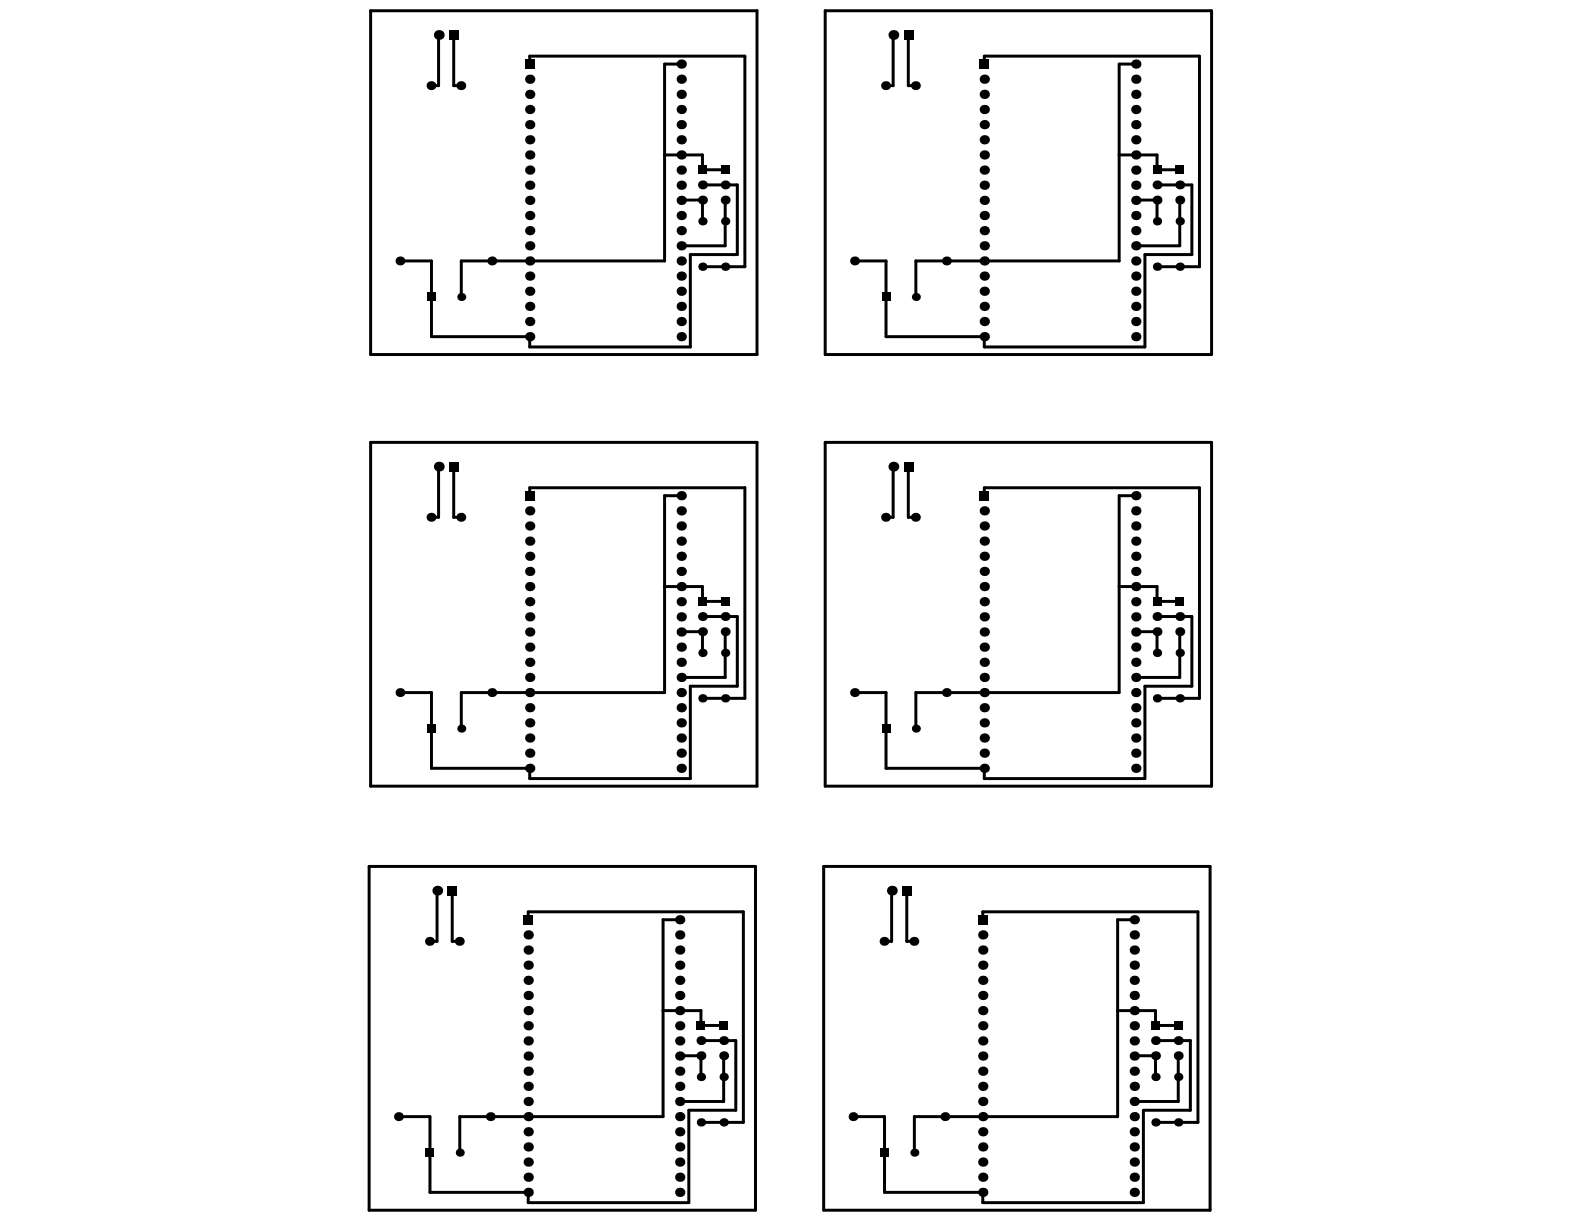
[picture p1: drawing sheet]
<svg xmlns="http://www.w3.org/2000/svg" width="279mm" height="216mm" viewBox="0 0 279 216" stroke-linecap="round" stroke-linejoin="round" font-family="sans-serif">
<g fill="none" stroke="#000" stroke-width=".52">
<path d="M65.4 1.9h68.1v60.6h-68.1zM77.4 6.2v8.9h-1.4M80 6.2v8.9h1.3M93.4 11.3v-1.4h38v37.1h-7.5M120.2 11.3h-3v34.7h-35.8v6.4M145.6 1.9h68.1v60.6h-68.1zM157.5 6.2v8.9h-1.3M160.2 6.2v8.9h1.3M173.6 11.3v-1.4h38v37.1h-7.5M200.3 11.3h-2.9v34.7h-35.9v6.4M117.2 27.3h3M120.2 35.3h3.7v3.7"/>
<path d="M120.2 35.3h.1M120.9 27.3h3v2.6h4M123.9 32.6h6.2v12.3h-8.3v16.3h-28.4v-1.8h-17.3v-13.4h-5.5M127.9 35.3v8.1h-7.7M197.4 27.3h2.9M200.3 35.3h3.8v3.7M200.4 35.3h-.1M201 27.3h3.1v2.6h4M204.1 32.6h6.1v12.3h-8.3v16.3h-28.3v-1.8h-17.3v-13.4h-5.6M208.1 35.3v8.1h-7.8M65.4 78h68.1v60.7h-68.1zM145.6 78h68.1v60.7h-68.1z"/>
<path d="M77.4 82.3v8.9h-1.4M80 82.3v8.9h1.3M93.4 87.4v-1.4h38v37.2h-7.5M120.2 87.4h-3v34.8h-35.8v6.3M157.5 82.3v8.9h-1.3M160.2 82.3v8.9h1.3M173.6 87.4v-1.4h38v37.2h-7.5M200.3 87.4h-2.9v34.8h-35.9v6.3M117.2 103.5h3M120.2 111.4h3.7v3.8M120.2 111.4v.1M120.9 103.5h3v2.6h4"/>
<path d="M123.9 108.8h6.2v12.2h-8.3v16.3h-28.4v-1.8h-17.3v-13.3h-5.5M127.9 111.4v8.1h-7.7M197.4 103.5h2.9M200.3 111.4h3.8v3.8M200.4 111.4l-.1 .1M201 103.5h3.1v2.6h4M204.1 108.8h6.1v12.2h-8.3v16.3h-28.3v-1.8h-17.3v-13.3h-5.6M208.1 111.4v8.1h-7.8M65.1 152.8h68.2v60.7h-68.2zM77.1 157.1v8.9h-1.3M79.8 157.1v8.9h1.2M145.3 152.8h68.1v60.7h-68.1z"/>
<path d="M157.3 157.1v8.9h-1.4M159.9 157.1v8.9h1.3M93.2 162.2v-1.4h37.9v37.2h-7.5M117 178.3h2.9M119.9 162.2h-2.9v34.8h-35.9v6.3M120.6 178.3h3v2.6h4M173.4 162.2v-1.4h37.9v37.2h-7.5M197.1 178.3h3M200.1 162.2h-3v34.8h-35.8v6.3M200.8 178.3h3v2.6h4M119.9 186.2h3.7v3.8M120 186.2l-.1 .1"/>
<path d="M123.6 183.5h6.2v12.3h-8.3v16.3h-28.3v-1.8h-17.4v-13.3h-5.5M127.6 186.2v8.1h-7.7M200.1 186.2h3.7v3.8M200.1 186.2v.1M203.8 183.5h6.2v12.3h-8.3v16.3h-28.3v-1.8h-17.4v-13.3h-5.5M207.8 186.2v8.1h-7.7"/>
</g>
<g fill="#000">
<circle cx="76" cy="15.1" r=".79"/>
<circle cx="77.4" cy="6.2" r=".87"/>
<circle cx="81.3" cy="15.1" r=".79"/>
<circle cx="93.4" cy="19.3" r=".82"/>
<circle cx="93.4" cy="16.6" r=".82"/>
<circle cx="93.4" cy="14" r=".82"/>
<circle cx="120.2" cy="16.6" r=".82"/>
<circle cx="120.2" cy="14" r=".82"/>
<circle cx="120.2" cy="19.3" r=".82"/>
<circle cx="120.2" cy="11.3" r=".82"/>
<circle cx="156.2" cy="15.1" r=".79"/>
<circle cx="157.6" cy="6.2" r=".87"/>
<circle cx="161.5" cy="15.1" r=".79"/>
<circle cx="173.6" cy="14" r=".82"/>
<circle cx="173.6" cy="19.3" r=".82"/>
<circle cx="173.6" cy="16.6" r=".82"/>
<circle cx="200.3" cy="19.3" r=".82"/>
<circle cx="200.3" cy="11.3" r=".82"/>
<circle cx="200.3" cy="14" r=".82"/>
<circle cx="200.3" cy="16.6" r=".82"/>
<circle cx="93.4" cy="24.7" r=".82"/>
<circle cx="93.4" cy="30" r=".82"/>
<circle cx="93.4" cy="22" r=".82"/>
<circle cx="93.4" cy="27.3" r=".82"/>
<circle cx="93.4" cy="35.3" r=".82"/>
<circle cx="93.4" cy="32.7" r=".82"/>
<circle cx="93.4" cy="38" r=".82"/>
<circle cx="120.2" cy="30" r=".82"/>
<circle cx="120.2" cy="32.7" r=".82"/>
<circle cx="120.2" cy="27.3" r=".82"/>
<circle cx="120.2" cy="38" r=".82"/>
<circle cx="120.2" cy="35.3" r=".82"/>
<circle cx="120.2" cy="22" r=".82"/>
<circle cx="120.2" cy="24.7" r=".82"/>
<circle cx="123.9" cy="39" r=".74"/>
<circle cx="123.9" cy="32.6" r=".79"/>
<circle cx="123.9" cy="35.3" r=".79"/>
<circle cx="127.9" cy="39" r=".74"/>
<circle cx="127.9" cy="32.6" r=".79"/>
<circle cx="127.9" cy="35.3" r=".79"/>
<circle cx="173.6" cy="32.7" r=".82"/>
<circle cx="173.6" cy="22" r=".82"/>
<circle cx="173.6" cy="27.3" r=".82"/>
<circle cx="173.6" cy="38" r=".82"/>
<circle cx="173.6" cy="24.7" r=".82"/>
<circle cx="173.6" cy="30" r=".82"/>
<circle cx="173.6" cy="35.3" r=".82"/>
<circle cx="200.3" cy="27.3" r=".82"/>
<circle cx="200.3" cy="24.7" r=".82"/>
<circle cx="200.3" cy="22" r=".82"/>
<circle cx="200.3" cy="32.7" r=".82"/>
<circle cx="200.3" cy="30" r=".82"/>
<circle cx="200.3" cy="35.3" r=".82"/>
<circle cx="200.3" cy="38" r=".82"/>
<circle cx="204.1" cy="39" r=".74"/>
<circle cx="204.1" cy="35.3" r=".79"/>
<circle cx="204.1" cy="32.6" r=".79"/>
<circle cx="208.1" cy="32.6" r=".79"/>
<circle cx="208.1" cy="35.3" r=".79"/>
<circle cx="208.1" cy="39" r=".74"/>
<circle cx="70.6" cy="46" r=".79"/>
<circle cx="81.4" cy="52.4" r=".71"/>
<circle cx="86.8" cy="46" r=".79"/>
<circle cx="93.4" cy="40.7" r=".82"/>
<circle cx="93.4" cy="46" r=".82"/>
<circle cx="93.4" cy="48.7" r=".82"/>
<circle cx="93.4" cy="54" r=".82"/>
<circle cx="93.4" cy="43.4" r=".82"/>
<circle cx="93.4" cy="56.7" r=".82"/>
<circle cx="93.4" cy="51.4" r=".82"/>
<circle cx="93.4" cy="59.4" r=".82"/>
<circle cx="120.2" cy="51.4" r=".82"/>
<circle cx="120.2" cy="59.4" r=".82"/>
<circle cx="120.2" cy="48.7" r=".82"/>
<circle cx="120.2" cy="54" r=".82"/>
<circle cx="120.2" cy="56.7" r=".82"/>
<circle cx="120.2" cy="40.7" r=".82"/>
<circle cx="120.2" cy="46" r=".82"/>
<circle cx="120.2" cy="43.4" r=".82"/>
<circle cx="123.9" cy="47" r=".74"/>
<circle cx="127.9" cy="47" r=".74"/>
<circle cx="150.7" cy="46" r=".79"/>
<circle cx="161.5" cy="52.4" r=".71"/>
<circle cx="166.9" cy="46" r=".79"/>
<circle cx="173.6" cy="46" r=".82"/>
<circle cx="173.6" cy="59.4" r=".82"/>
<circle cx="173.6" cy="48.7" r=".82"/>
<circle cx="173.6" cy="51.4" r=".82"/>
<circle cx="173.6" cy="40.7" r=".82"/>
<circle cx="173.6" cy="43.4" r=".82"/>
<circle cx="173.6" cy="56.7" r=".82"/>
<circle cx="173.6" cy="54" r=".82"/>
<circle cx="200.3" cy="56.7" r=".82"/>
<circle cx="200.3" cy="46" r=".82"/>
<circle cx="200.3" cy="40.7" r=".82"/>
<circle cx="200.3" cy="59.4" r=".82"/>
<circle cx="200.3" cy="51.4" r=".82"/>
<circle cx="200.3" cy="43.4" r=".82"/>
<circle cx="200.3" cy="54" r=".82"/>
<circle cx="200.3" cy="48.7" r=".82"/>
<circle cx="204.1" cy="47" r=".74"/>
<circle cx="208.1" cy="47" r=".74"/>
<circle cx="76" cy="91.2" r=".79"/>
<circle cx="77.4" cy="82.3" r=".87"/>
<circle cx="81.3" cy="91.2" r=".79"/>
<circle cx="93.4" cy="95.4" r=".82"/>
<circle cx="93.4" cy="90.1" r=".82"/>
<circle cx="93.4" cy="92.8" r=".82"/>
<circle cx="93.4" cy="98.1" r=".82"/>
<circle cx="120.2" cy="90.1" r=".82"/>
<circle cx="120.2" cy="92.8" r=".82"/>
<circle cx="120.2" cy="95.4" r=".82"/>
<circle cx="120.2" cy="87.4" r=".82"/>
<circle cx="120.2" cy="98.1" r=".82"/>
<circle cx="156.2" cy="91.2" r=".79"/>
<circle cx="157.6" cy="82.3" r=".87"/>
<circle cx="161.5" cy="91.2" r=".79"/>
<circle cx="173.6" cy="90.1" r=".82"/>
<circle cx="173.6" cy="92.8" r=".82"/>
<circle cx="173.6" cy="98.1" r=".82"/>
<circle cx="173.6" cy="95.4" r=".82"/>
<circle cx="200.3" cy="90.1" r=".82"/>
<circle cx="200.3" cy="92.8" r=".82"/>
<circle cx="200.3" cy="87.4" r=".82"/>
<circle cx="200.3" cy="95.4" r=".82"/>
<circle cx="200.3" cy="98.1" r=".82"/>
<circle cx="93.4" cy="114.1" r=".82"/>
<circle cx="93.4" cy="108.8" r=".82"/>
<circle cx="93.4" cy="111.5" r=".82"/>
<circle cx="93.4" cy="100.8" r=".82"/>
<circle cx="93.4" cy="106.1" r=".82"/>
<circle cx="93.4" cy="103.5" r=".82"/>
<circle cx="93.4" cy="116.8" r=".82"/>
<circle cx="93.4" cy="119.5" r=".82"/>
<circle cx="120.2" cy="100.8" r=".82"/>
<circle cx="120.2" cy="114.1" r=".82"/>
<circle cx="120.2" cy="116.8" r=".82"/>
<circle cx="120.2" cy="119.5" r=".82"/>
<circle cx="120.2" cy="108.8" r=".82"/>
<circle cx="120.2" cy="111.5" r=".82"/>
<circle cx="120.2" cy="103.5" r=".82"/>
<circle cx="120.2" cy="106.1" r=".82"/>
<circle cx="123.9" cy="111.4" r=".79"/>
<circle cx="123.9" cy="108.8" r=".79"/>
<circle cx="123.9" cy="115.2" r=".74"/>
<circle cx="127.9" cy="111.4" r=".79"/>
<circle cx="127.9" cy="108.8" r=".79"/>
<circle cx="127.9" cy="115.2" r=".74"/>
<circle cx="173.6" cy="111.5" r=".82"/>
<circle cx="173.6" cy="103.5" r=".82"/>
<circle cx="173.6" cy="100.8" r=".82"/>
<circle cx="173.6" cy="119.5" r=".82"/>
<circle cx="173.6" cy="108.8" r=".82"/>
<circle cx="173.6" cy="114.1" r=".82"/>
<circle cx="173.6" cy="106.1" r=".82"/>
<circle cx="173.6" cy="116.8" r=".82"/>
<circle cx="200.3" cy="108.8" r=".82"/>
<circle cx="200.3" cy="111.5" r=".82"/>
<circle cx="200.3" cy="100.8" r=".82"/>
<circle cx="200.3" cy="114.1" r=".82"/>
<circle cx="200.3" cy="116.8" r=".82"/>
<circle cx="200.3" cy="103.5" r=".82"/>
<circle cx="200.3" cy="106.1" r=".82"/>
<circle cx="200.3" cy="119.5" r=".82"/>
<circle cx="204.1" cy="111.4" r=".79"/>
<circle cx="204.1" cy="115.2" r=".74"/>
<circle cx="204.1" cy="108.8" r=".79"/>
<circle cx="208.1" cy="111.4" r=".79"/>
<circle cx="208.1" cy="108.8" r=".79"/>
<circle cx="208.1" cy="115.2" r=".74"/>
<circle cx="70.6" cy="122.2" r=".79"/>
<circle cx="81.4" cy="128.5" r=".71"/>
<circle cx="86.8" cy="122.2" r=".79"/>
<circle cx="93.4" cy="135.5" r=".82"/>
<circle cx="93.4" cy="124.8" r=".82"/>
<circle cx="93.4" cy="122.2" r=".82"/>
<circle cx="93.4" cy="127.5" r=".82"/>
<circle cx="93.4" cy="130.2" r=".82"/>
<circle cx="93.4" cy="132.8" r=".82"/>
<circle cx="120.2" cy="132.8" r=".82"/>
<circle cx="120.2" cy="135.5" r=".82"/>
<circle cx="120.2" cy="122.2" r=".82"/>
<circle cx="120.2" cy="127.5" r=".82"/>
<circle cx="120.2" cy="124.8" r=".82"/>
<circle cx="120.2" cy="130.2" r=".82"/>
<circle cx="123.9" cy="123.2" r=".74"/>
<circle cx="127.9" cy="123.2" r=".74"/>
<circle cx="150.7" cy="122.2" r=".79"/>
<circle cx="161.5" cy="128.5" r=".71"/>
<circle cx="166.9" cy="122.2" r=".79"/>
<circle cx="173.6" cy="127.5" r=".82"/>
<circle cx="173.6" cy="124.8" r=".82"/>
<circle cx="173.6" cy="122.2" r=".82"/>
<circle cx="173.6" cy="135.5" r=".82"/>
<circle cx="173.6" cy="132.8" r=".82"/>
<circle cx="173.6" cy="130.2" r=".82"/>
<circle cx="200.3" cy="132.8" r=".82"/>
<circle cx="200.3" cy="130.2" r=".82"/>
<circle cx="200.3" cy="135.5" r=".82"/>
<circle cx="200.3" cy="124.8" r=".82"/>
<circle cx="200.3" cy="127.5" r=".82"/>
<circle cx="200.3" cy="122.2" r=".82"/>
<circle cx="204.1" cy="123.2" r=".74"/>
<circle cx="208.1" cy="123.2" r=".74"/>
<circle cx="77.1" cy="157.1" r=".87"/>
<circle cx="157.3" cy="157.1" r=".87"/>
<circle cx="75.8" cy="166" r=".79"/>
<circle cx="81" cy="166" r=".79"/>
<circle cx="93.2" cy="167.6" r=".82"/>
<circle cx="93.2" cy="164.9" r=".82"/>
<circle cx="93.2" cy="175.6" r=".82"/>
<circle cx="93.2" cy="170.2" r=".82"/>
<circle cx="93.2" cy="178.3" r=".82"/>
<circle cx="93.2" cy="172.9" r=".82"/>
<circle cx="119.9" cy="170.2" r=".82"/>
<circle cx="119.9" cy="164.9" r=".82"/>
<circle cx="119.9" cy="175.6" r=".82"/>
<circle cx="119.9" cy="167.6" r=".82"/>
<circle cx="119.9" cy="172.9" r=".82"/>
<circle cx="119.9" cy="162.2" r=".82"/>
<circle cx="119.9" cy="178.3" r=".82"/>
<circle cx="155.9" cy="166" r=".79"/>
<circle cx="161.2" cy="166" r=".79"/>
<circle cx="173.4" cy="172.9" r=".82"/>
<circle cx="173.4" cy="175.6" r=".82"/>
<circle cx="173.4" cy="178.3" r=".82"/>
<circle cx="173.4" cy="167.6" r=".82"/>
<circle cx="173.4" cy="170.2" r=".82"/>
<circle cx="173.4" cy="164.9" r=".82"/>
<circle cx="200.1" cy="178.3" r=".82"/>
<circle cx="200.1" cy="172.9" r=".82"/>
<circle cx="200.1" cy="162.2" r=".82"/>
<circle cx="200.1" cy="175.6" r=".82"/>
<circle cx="200.1" cy="167.6" r=".82"/>
<circle cx="200.1" cy="170.2" r=".82"/>
<circle cx="200.1" cy="164.9" r=".82"/>
<circle cx="70.3" cy="197" r=".79"/>
<circle cx="86.5" cy="197" r=".79"/>
<circle cx="93.2" cy="194.3" r=".82"/>
<circle cx="93.2" cy="197" r=".82"/>
<circle cx="93.2" cy="191.6" r=".82"/>
<circle cx="93.2" cy="186.3" r=".82"/>
<circle cx="93.2" cy="183.6" r=".82"/>
<circle cx="93.2" cy="188.9" r=".82"/>
<circle cx="93.2" cy="180.9" r=".82"/>
<circle cx="93.2" cy="199.6" r=".82"/>
<circle cx="119.9" cy="197" r=".82"/>
<circle cx="119.9" cy="183.6" r=".82"/>
<circle cx="119.9" cy="194.3" r=".82"/>
<circle cx="119.9" cy="186.3" r=".82"/>
<circle cx="119.9" cy="188.9" r=".82"/>
<circle cx="119.9" cy="180.9" r=".82"/>
<circle cx="119.9" cy="191.6" r=".82"/>
<circle cx="119.9" cy="199.6" r=".82"/>
<circle cx="123.6" cy="190" r=".74"/>
<circle cx="123.6" cy="198" r=".74"/>
<circle cx="123.6" cy="186.2" r=".79"/>
<circle cx="123.6" cy="183.5" r=".79"/>
<circle cx="127.6" cy="183.5" r=".79"/>
<circle cx="127.6" cy="190" r=".74"/>
<circle cx="127.6" cy="186.2" r=".79"/>
<circle cx="127.6" cy="198" r=".74"/>
<circle cx="150.5" cy="197" r=".79"/>
<circle cx="166.7" cy="197" r=".79"/>
<circle cx="173.4" cy="183.6" r=".82"/>
<circle cx="173.4" cy="197" r=".82"/>
<circle cx="173.4" cy="186.3" r=".82"/>
<circle cx="173.4" cy="188.9" r=".82"/>
<circle cx="173.4" cy="180.9" r=".82"/>
<circle cx="173.4" cy="191.6" r=".82"/>
<circle cx="173.4" cy="199.6" r=".82"/>
<circle cx="173.4" cy="194.3" r=".82"/>
<circle cx="200.1" cy="186.3" r=".82"/>
<circle cx="200.1" cy="183.6" r=".82"/>
<circle cx="200.1" cy="197" r=".82"/>
<circle cx="200.1" cy="188.9" r=".82"/>
<circle cx="200.1" cy="180.9" r=".82"/>
<circle cx="200.1" cy="191.6" r=".82"/>
<circle cx="200.1" cy="199.6" r=".82"/>
<circle cx="200.1" cy="194.3" r=".82"/>
<circle cx="203.8" cy="186.2" r=".79"/>
<circle cx="203.8" cy="183.5" r=".79"/>
<circle cx="203.8" cy="190" r=".74"/>
<circle cx="203.8" cy="198" r=".74"/>
<circle cx="207.8" cy="190" r=".74"/>
<circle cx="207.8" cy="183.5" r=".79"/>
<circle cx="207.8" cy="186.2" r=".79"/>
<circle cx="207.8" cy="198" r=".74"/>
<circle cx="81.1" cy="203.3" r=".71"/>
<circle cx="93.2" cy="202.3" r=".82"/>
<circle cx="93.2" cy="205" r=".82"/>
<circle cx="93.2" cy="210.3" r=".82"/>
<circle cx="93.2" cy="207.6" r=".82"/>
<circle cx="119.9" cy="205" r=".82"/>
<circle cx="119.9" cy="210.3" r=".82"/>
<circle cx="119.9" cy="202.3" r=".82"/>
<circle cx="119.9" cy="207.6" r=".82"/>
<circle cx="161.3" cy="203.3" r=".71"/>
<circle cx="173.4" cy="202.3" r=".82"/>
<circle cx="173.4" cy="210.3" r=".82"/>
<circle cx="173.4" cy="205" r=".82"/>
<circle cx="173.4" cy="207.6" r=".82"/>
<circle cx="200.1" cy="205" r=".82"/>
<circle cx="200.1" cy="202.3" r=".82"/>
<circle cx="200.1" cy="210.3" r=".82"/>
<circle cx="200.1" cy="207.6" r=".82"/>
</g>
<g fill="#000">
<path d="M79.2 5.3h1.7v1.7h-1.7z" fill-rule="evenodd"/>
<path d="M92.6 10.5h1.7v1.6h-1.7z" fill-rule="evenodd"/>
<path d="M159.4 5.3h1.7v1.7h-1.7z" fill-rule="evenodd"/>
<path d="M172.8 10.5h1.6v1.6h-1.6z" fill-rule="evenodd"/>
<path d="M123.1 29.2h1.6v1.5h-1.6z" fill-rule="evenodd"/>
<path d="M127.1 29.2h1.6v1.5h-1.6z" fill-rule="evenodd"/>
<path d="M203.3 29.2h1.6v1.5h-1.6z" fill-rule="evenodd"/>
<path d="M207.3 29.2h1.6v1.5h-1.6z" fill-rule="evenodd"/>
<path d="M75.4 51.7h1.4v1.4h-1.4z" fill-rule="evenodd"/>
<path d="M155.6 51.7h1.4v1.4h-1.4z" fill-rule="evenodd"/>
<path d="M79.2 81.4h1.7v1.8h-1.7z" fill-rule="evenodd"/>
<path d="M92.6 86.6h1.7v1.7h-1.7z" fill-rule="evenodd"/>
<path d="M159.4 81.4h1.7v1.8h-1.7z" fill-rule="evenodd"/>
<path d="M172.8 86.6h1.6v1.7h-1.6z" fill-rule="evenodd"/>
<path d="M123.1 105.3h1.6v1.6h-1.6z" fill-rule="evenodd"/>
<path d="M127.1 105.3h1.6v1.6h-1.6z" fill-rule="evenodd"/>
<path d="M203.3 105.3h1.6v1.6h-1.6z" fill-rule="evenodd"/>
<path d="M207.3 105.3h1.6v1.6h-1.6z" fill-rule="evenodd"/>
<path d="M75.4 127.8h1.4v1.4h-1.4z" fill-rule="evenodd"/>
<path d="M155.6 127.8h1.4v1.4h-1.4z" fill-rule="evenodd"/>
<path d="M78.9 156.2h1.8v1.8h-1.8z" fill-rule="evenodd"/>
<path d="M159.1 156.2h1.8v1.8h-1.8z" fill-rule="evenodd"/>
<path d="M92.3 161.4h1.7v1.7h-1.7z" fill-rule="evenodd"/>
<path d="M172.5 161.4h1.7v1.7h-1.7z" fill-rule="evenodd"/>
<path d="M122.9 180.1h1.5v1.6h-1.5z" fill-rule="evenodd"/>
<path d="M126.9 180.1h1.5v1.6h-1.5z" fill-rule="evenodd"/>
<path d="M203 180.1h1.6v1.6h-1.6z" fill-rule="evenodd"/>
<path d="M207 180.1h1.6v1.6h-1.6z" fill-rule="evenodd"/>
<path d="M75.1 202.6h1.5v1.4h-1.5z" fill-rule="evenodd"/>
<path d="M155.3 202.6h1.4v1.4h-1.4z" fill-rule="evenodd"/>
</g>
</svg>
